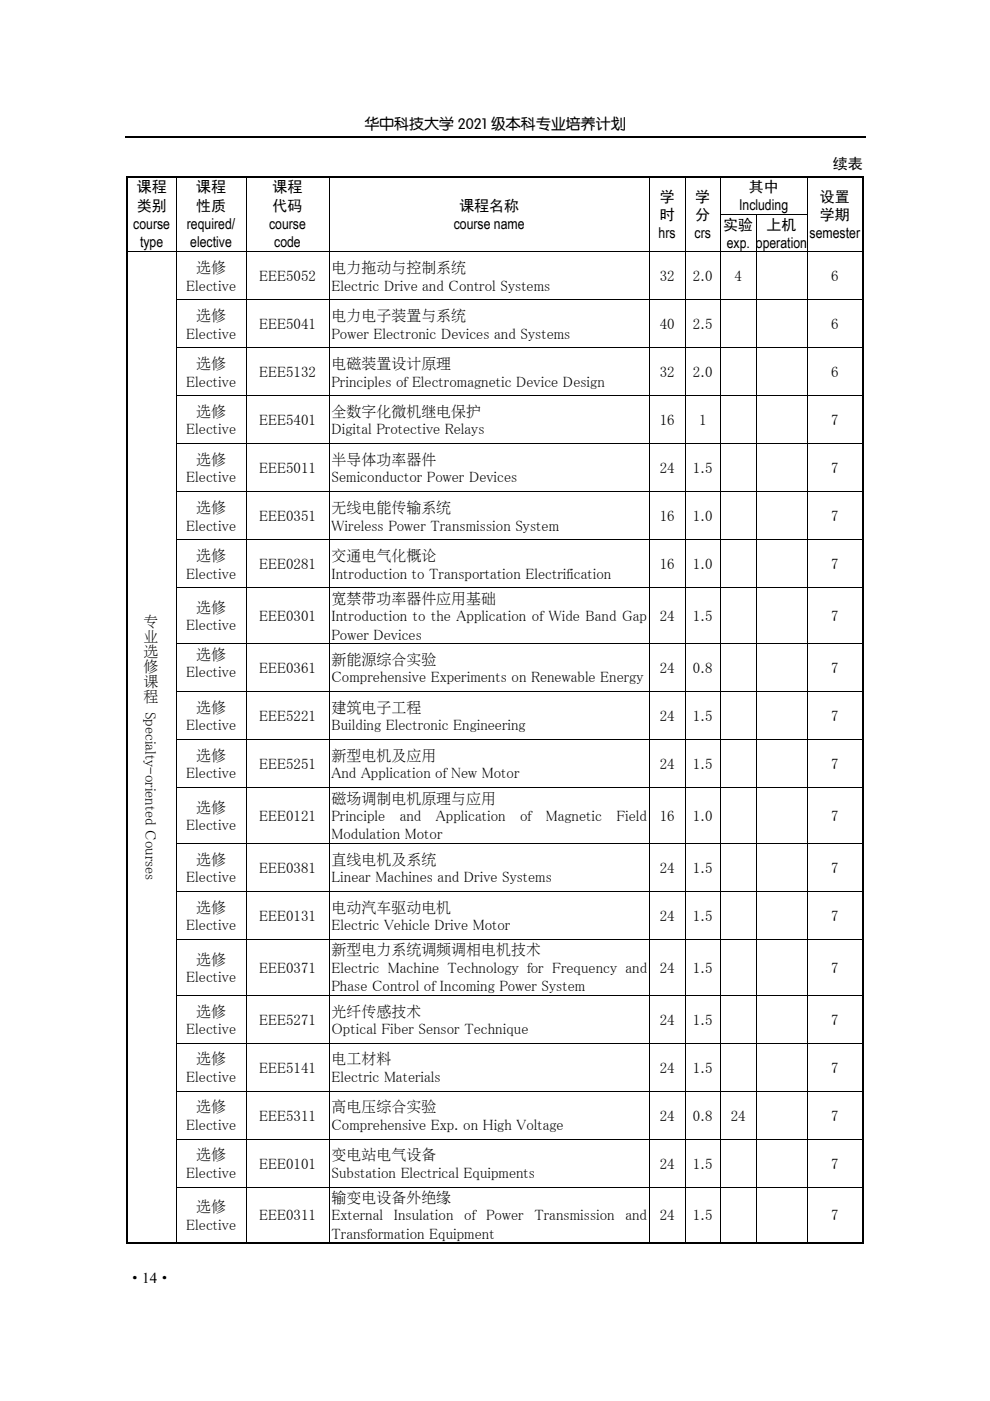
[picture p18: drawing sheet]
<svg xmlns="http://www.w3.org/2000/svg" width="210mm" height="297mm" viewBox="0 0 210 297" stroke-linecap="round" stroke-linejoin="round" font-family="sans-serif">
<defs><g id="words">
<g font-size="3.2">
<text x="77.3" y="27.3">华中科技大学 2021 级本科专业培养计划</text>
<text x="176.7" y="35.8">续表</text>
<text x="29" y="40.8">课程</text>
<text x="41.6" y="40.8">课程</text>
<text x="57.8" y="40.8">课程</text>
<text x="158.8" y="40.7">其中</text>
<text x="29" y="44.7">类别</text>
<text x="41.6" y="44.7">性质</text>
<text x="57.8" y="44.7">代码</text>
<text x="97.4" y="44.7">课程名称</text>
<text x="139.9" y="42.7">学</text>
<text x="139.9" y="46.6">时</text>
<text x="147.5" y="42.7">学</text>
<text x="147.5" y="46.6">分</text>
<text x="156.8" y="44.6">Including</text>
<text x="173.9" y="42.7">设置</text>
<text x="173.9" y="46.6">学期</text>
<text x="28.3" y="48.6">course</text>
<text x="29.7" y="52.5">type</text>
<text x="39.6" y="48.6">required/</text>
<text x="40.4" y="52.5">elective</text>
<text x="57.1" y="48.6">course</text>
<text x="58.2" y="52.5">code</text>
<text x="96.2" y="48.6">course name</text>
<text x="139.7" y="50.5">hrs</text>
<text x="147.3" y="50.5">crs</text>
<text x="153.4" y="48.7">实验</text>
<text x="154.1" y="52.5">exp.</text>
<text x="160.3" y="52.5">operation</text>
<text x="162.6" y="48.7">上机</text>
<text x="171.7" y="50.5">semester</text>
<text x="41.6" y="57.7">选修</text>
<text x="55" y="59.6">EEE5052</text>
<text x="70.3" y="57.7">电力拖动与控制系统</text>
<text x="139.9" y="59.6">32</text>
<text x="147" y="59.6">2.0</text>
<text x="155.8" y="59.6">4</text>
<text x="176.3" y="59.6">6</text>
<text x="39.5" y="61.6">Elective</text>
<text x="70.3" y="61.6">Electric Drive and Control Systems</text>
<text x="39.5" y="71.8">Elective</text>
<text x="41.6" y="67.9">选修</text>
<text x="55" y="69.8">EEE5041</text>
<text x="70.3" y="67.9">电力电子装置与系统</text>
<text x="70.3" y="71.8">Power Electronic Devices and Systems</text>
<text x="139.9" y="69.8">40</text>
<text x="147" y="69.8">2.5</text>
<text x="176.3" y="69.8">6</text>
<text x="39.5" y="82">Elective</text>
<text x="41.6" y="78.1">选修</text>
<text x="55" y="80">EEE5132</text>
<text x="70.3" y="78.1">电磁装置设计原理</text>
<text x="70.3" y="82">Principles of Electromagnetic Device Design</text>
<text x="139.9" y="80">32</text>
<text x="147" y="80">2.0</text>
<text x="176.3" y="80">6</text>
<text x="41.6" y="88.2">选修</text>
<text x="70.3" y="88.2">全数字化微机继电保护</text>
<text x="39.5" y="92.1">Elective</text>
<text x="55" y="90.2">EEE5401</text>
<text x="70.3" y="92.1">Digital Protective Relays</text>
<text x="139.9" y="90.2">16</text>
<text x="148.3" y="90.2">1</text>
<text x="176.3" y="90.2">7</text>
<text x="41.6" y="98.4">选修</text>
<text x="55" y="100.4">EEE5011</text>
<text x="70.3" y="98.4">半导体功率器件</text>
<text x="139.9" y="100.4">24</text>
<text x="147" y="100.4">1.5</text>
<text x="176.3" y="100.4">7</text>
<text x="39.5" y="102.3">Elective</text>
<text x="70.3" y="102.3">Semiconductor Power Devices</text>
<text x="39.5" y="112.5">Elective</text>
<text x="41.6" y="108.6">选修</text>
<text x="55" y="110.5">EEE0351</text>
<text x="70.3" y="108.6">无线电能传输系统</text>
<text x="70.3" y="112.5">Wireless Power Transmission System</text>
<text x="139.9" y="110.5">16</text>
<text x="147" y="110.5">1.0</text>
<text x="176.3" y="110.5">7</text>
<text x="41.6" y="118.8">选修</text>
<text x="70.3" y="118.8">交通电气化概论</text>
<text x="39.5" y="122.7">Elective</text>
<text x="55" y="120.7">EEE0281</text>
<text x="70.3" y="122.7">Introduction to Transportation Electrification</text>
<text x="139.9" y="120.7">16</text>
<text x="147" y="120.7">1.0</text>
<text x="176.3" y="120.7">7</text>
<text x="41.6" y="129.8">选修</text>
<text x="55" y="131.7">EEE0301</text>
<text x="70.3" y="127.8">宽禁带功率器件应用基础</text>
<text x="70.3" y="131.7">Introduction to the Application of Wide Band Gap</text>
<text x="139.9" y="131.7">24</text>
<text x="147" y="131.7">1.5</text>
<text x="176.3" y="131.7">7</text>
<text x="30.4" y="132.8">专</text>
<text x="30.4" y="135.9">业</text>
<text x="39.5" y="133.7">Elective</text>
<text x="70.3" y="135.6">Power Devices</text>
<text x="30.4" y="139.1">选</text>
<text x="30.4" y="142.3">修</text>
<text x="39.5" y="143.5">Elective</text>
<text x="41.6" y="139.7">选修</text>
<text x="55" y="142.7">EEE0361</text>
<text x="70.3" y="140.8">新能源综合实验</text>
<text x="139.9" y="142.7">24</text>
<text x="147" y="142.7">0.8</text>
<text x="176.3" y="142.7">7</text>
<text x="30.4" y="145.5">课</text>
<text x="30.4" y="148.6">程</text>
<text x="70.3" y="144.7">Comprehensive Experiments on Renewable Energy</text>
<text x="30.9" y="150.9" transform="rotate(90 30.9 150.9)">Specialty-oriented Courses</text>
<text x="39.5" y="154.8">Elective</text>
<text x="41.6" y="151">选修</text>
<text x="55" y="152.9">EEE5221</text>
<text x="70.3" y="151">建筑电子工程</text>
<text x="70.3" y="154.8">Building Electronic Engineering</text>
<text x="139.9" y="152.9">24</text>
<text x="147" y="152.9">1.5</text>
<text x="176.3" y="152.9">7</text>
<text x="41.6" y="161.1">选修</text>
<text x="70.3" y="161.1">新型电机及应用</text>
<text x="39.5" y="165">Elective</text>
<text x="55" y="163.1">EEE5251</text>
<text x="70.3" y="165">And Application of New Motor</text>
<text x="139.9" y="163.1">24</text>
<text x="147" y="163.1">1.5</text>
<text x="176.3" y="163.1">7</text>
<text x="41.6" y="172.1">选修</text>
<text x="70.3" y="170.2">磁场调制电机原理与应用</text>
<text x="39.5" y="176">Elective</text>
<text x="55" y="174.1">EEE0121</text>
<text x="70.3" y="174.1">Principle</text>
<text x="70.3" y="177.9">Modulation Motor</text>
<text x="84.8" y="174.1">and</text>
<text x="92.5" y="174.1">Application</text>
<text x="110.3" y="174.1">of</text>
<text x="115.8" y="174.1">Magnetic</text>
<text x="130.7" y="174.1">Field</text>
<text x="139.9" y="174.1">16</text>
<text x="147" y="174.1">1.0</text>
<text x="176.3" y="174.1">7</text>
<text x="41.6" y="183.1">选修</text>
<text x="55" y="185.1">EEE0381</text>
<text x="70.3" y="183.1">直线电机及系统</text>
<text x="139.9" y="185.1">24</text>
<text x="147" y="185.1">1.5</text>
<text x="176.3" y="185.1">7</text>
<text x="39.5" y="187">Elective</text>
<text x="70.3" y="187">Linear Machines and Drive Systems</text>
<text x="39.5" y="197.2">Elective</text>
<text x="41.6" y="193.3">选修</text>
<text x="55" y="195.2">EEE0131</text>
<text x="70.3" y="193.3">电动汽车驱动电机</text>
<text x="70.3" y="197.2">Electric Vehicle Drive Motor</text>
<text x="139.9" y="195.2">24</text>
<text x="147" y="195.2">1.5</text>
<text x="176.3" y="195.2">7</text>
<text x="70.3" y="202.4">新型电力系统调频调相电机技术</text>
<text x="39.5" y="208.2">Elective</text>
<text x="41.6" y="204.3">选修</text>
<text x="55" y="206.2">EEE0371</text>
<text x="70.3" y="206.2">Electric Machine Technology for Frequency and</text>
<text x="139.9" y="206.2">24</text>
<text x="147" y="206.2">1.5</text>
<text x="176.3" y="206.2">7</text>
<text x="41.6" y="215.3">选修</text>
<text x="70.3" y="210.1">Phase Control of Incoming Power System</text>
<text x="70.3" y="215.3">光纤传感技术</text>
<text x="39.5" y="219.2">Elective</text>
<text x="55" y="217.2">EEE5271</text>
<text x="70.3" y="219.2">Optical Fiber Sensor Technique</text>
<text x="139.9" y="217.2">24</text>
<text x="147" y="217.2">1.5</text>
<text x="176.3" y="217.2">7</text>
<text x="41.6" y="225.5">选修</text>
<text x="55" y="227.4">EEE5141</text>
<text x="70.3" y="225.5">电工材料</text>
<text x="139.9" y="227.4">24</text>
<text x="147" y="227.4">1.5</text>
<text x="176.3" y="227.4">7</text>
<text x="39.5" y="229.4">Elective</text>
<text x="70.3" y="229.4">Electric Materials</text>
<text x="39.5" y="239.5">Elective</text>
<text x="41.6" y="235.6">选修</text>
<text x="55" y="237.6">EEE5311</text>
<text x="70.3" y="235.6">高电压综合实验</text>
<text x="70.3" y="239.5">Comprehensive Exp. on High Voltage</text>
<text x="139.9" y="237.6">24</text>
<text x="147" y="237.6">0.8</text>
<text x="155" y="237.6">24</text>
<text x="176.3" y="237.6">7</text>
<text x="41.6" y="245.8">选修</text>
<text x="70.3" y="245.8">变电站电气设备</text>
<text x="39.5" y="249.7">Elective</text>
<text x="55" y="247.8">EEE0101</text>
<text x="70.3" y="249.7">Substation Electrical Equipments</text>
<text x="139.9" y="247.8">24</text>
<text x="147" y="247.8">1.5</text>
<text x="176.3" y="247.8">7</text>
<text x="41.6" y="256.8">选修</text>
<text x="70.3" y="254.9">输变电设备外绝缘</text>
<text x="39.5" y="260.7">Elective</text>
<text x="55" y="258.8">EEE0311</text>
<text x="70.3" y="258.8">External</text>
<text x="70.3" y="262.7">Transformation Equipment</text>
<text x="83.5" y="258.8">Insulation</text>
<text x="98.5" y="258.8">of Power</text>
<text x="113.3" y="258.8">Transmission</text>
<text x="132.6" y="258.8">and</text>
<text x="139.9" y="258.8">24</text>
<text x="147" y="258.8">1.5</text>
<text x="176.3" y="258.8">7</text>
<text x="27" y="272.1">·14·</text>
</g>
</g></defs>
<path d="M26.5 29.1h157" fill="none" stroke="#000" stroke-width=".25"/>
<g fill="#000">
<path d="M26.8 37.3h.4v.3h-.4zM37.3 37.6h.2zM52.1 37.6h.2zM69.7 37.6h.2zM137.7 37.6h.1zM145.2 37.6h.2zM152.8 37.6h.1zM171.1 37.6h.2zM182.8 37.3h.4v.3h-.4zM26.8 45.4h.4v.1h-.4zM37.3 45.4h.2v.1h-.2zM52.1 45.4h.2v.1h-.2z"/>
<path d="M69.7 45.4h.2v.1h-.2zM137.7 45.4h.1v.1h-.1zM145.2 45.4h.2v.1h-.2zM182.8 45.4h.4v.1h-.4zM26.8 63.5h.4v.1h-.4zM26.8 73.7h.4v.1h-.4zM26.8 83.8h.4v.2h-.4zM26.8 94h.4v.2h-.4zM26.8 104.2h.4v.2h-.4zM26.8 114.4h.4v.1h-.4zM26.8 124.5h.4v.2h-.4zM26.8 136.4h.4v.1h-.4z"/>
<path d="M26.8 146.5h.4v.2h-.4zM26.8 156.7h.4v.2h-.4zM26.8 166.9h.4v.2h-.4zM26.8 178.7h.4v.2h-.4zM26.8 188.9h.4v.2h-.4zM26.8 199.1h.4v.1h-.4zM26.8 210.9h.4v.2h-.4zM26.8 221.1h.4v.1h-.4zM26.8 231.2h.4v.2h-.4zM26.8 241.4h.4v.2h-.4zM26.8 251.6h.4v.2h-.4zM182.8 263.4h.4v.4h-.4z"/>
</g>
<g fill="none" stroke="#000" stroke-width=".34">
<path d="M26.8 37.4h156M27 37.6v7.8M183 37.6v7.8M27 45.5v7.8M27 53.5v10M183 45.5v7.8M183 53.5v10M27 63.6v10.1M27 73.8v10M183 63.6v10.1M183 73.8v10M27 84v10"/>
<path d="M27 94.2v10M183 84v10M183 94.2v10M27 104.4v10M27 114.5v10M183 104.4v10M183 114.5v10M27 124.7v11.7M27 136.5v10M183 124.7v11.7M183 136.5v10M27 146.7v10"/>
<path d="M27 156.9v10M183 146.7v10M183 156.9v10M27 167.1v11.6M27 178.9v10M183 167.1v11.6M183 178.9v10M27 189.1v10M27 199.2v11.7M183 189.1v10M183 199.2v11.7M27 211.1v10"/>
<path d="M183 211.1v10M27 221.2v10M27 231.4v10M183 221.2v10M183 231.4v10M27 241.6v10M27 251.8v12M183 241.6v10M183 251.8v12M26.8 263.6h156"/>
</g>
<g fill="none" stroke="#000" stroke-width=".21">
<path d="M37.4 37.6v7.8M52.2 37.6v7.8M69.8 37.6v7.8M137.8 37.6v7.8M145.3 37.6v7.8M152.8 37.6v7.8M171.2 37.6v7.8M26.8 53.4h156.4M37.4 45.5v7.8M37.4 53.5v10M52.2 45.5v7.8M52.2 53.5v10"/>
<path d="M69.8 45.5v7.8M69.8 53.5v10M137.8 45.5v7.8M137.8 53.5v10M145.3 45.5v7.8M145.3 53.5v10M152.8 45.4h18.5M152.8 45.5v7.8M152.8 53.5v10M160.4 45.5v7.8M160.4 53.5v10M171.2 45.5v7.8"/>
<path d="M171.2 53.5v10M37.3 63.6h145.9M37.3 73.7h145.9M37.4 63.6v10.1M37.4 73.8v10M52.2 63.6v10.1M52.2 73.8v10M69.8 63.6v10.1M69.8 73.8v10M137.8 63.6v10.1M137.8 73.8v10M145.3 63.6v10.1"/>
<path d="M145.3 73.8v10M152.8 63.6v10.1M152.8 73.8v10M160.4 63.6v10.1M160.4 73.8v10M171.2 63.6v10.1M171.2 73.8v10M37.3 83.9h145.9M37.3 94.1h145.9M37.4 84v10M37.4 94.2v10M52.2 84v10"/>
<path d="M52.2 94.2v10M69.8 84v10M69.8 94.2v10M137.8 84v10M137.8 94.2v10M145.3 84v10M145.3 94.2v10M152.8 84v10M152.8 94.2v10M160.4 84v10M160.4 94.2v10M171.2 84v10"/>
<path d="M171.2 94.2v10M37.3 104.3h145.9M37.3 114.4h145.9M37.4 104.4v10M37.4 114.5v10M52.2 104.4v10M52.2 114.5v10M69.8 104.4v10M69.8 114.5v10M137.8 104.4v10M137.8 114.5v10M145.3 104.4v10"/>
<path d="M145.3 114.5v10M152.8 104.4v10M152.8 114.5v10M160.4 104.4v10M160.4 114.5v10M171.2 104.4v10M171.2 114.5v10M37.3 124.6h145.9M37.3 136.5h145.9M37.4 124.7v11.7M37.4 136.5v10M52.2 124.7v11.7"/>
<path d="M52.2 136.5v10M69.8 124.7v11.7M69.8 136.5v10M137.8 124.7v11.7M137.8 136.5v10M145.3 124.7v11.7M145.3 136.5v10M152.8 124.7v11.7M152.8 136.5v10M160.4 124.7v11.7M160.4 136.5v10M171.2 124.7v11.7"/>
<path d="M171.2 136.5v10M37.3 146.6h145.9M37.3 156.8h145.9M37.4 146.7v10M37.4 156.9v10M52.2 146.7v10M52.2 156.9v10M69.8 146.7v10M69.8 156.9v10M137.8 146.7v10M137.8 156.9v10M145.3 146.7v10"/>
<path d="M145.3 156.9v10M152.8 146.7v10M152.8 156.9v10M160.4 146.7v10M160.4 156.9v10M171.2 146.7v10M171.2 156.9v10M37.3 167h145.9M37.3 178.8h145.9M37.4 167.1v11.6M37.4 178.9v10M52.2 167.1v11.6"/>
<path d="M52.2 178.9v10M69.8 167.1v11.6M69.8 178.9v10M137.8 167.1v11.6M137.8 178.9v10M145.3 167.1v11.6M145.3 178.9v10M152.8 167.1v11.6M152.8 178.9v10M160.4 167.1v11.6M160.4 178.9v10M171.2 167.1v11.6"/>
<path d="M171.2 178.9v10M37.3 189h145.9M37.3 199.2h145.9M37.4 189.1v10M37.4 199.2v11.7M52.2 189.1v10M52.2 199.2v11.7M69.8 189.1v10M69.8 199.2v11.7M137.8 189.1v10M137.8 199.2v11.7M145.3 189.1v10"/>
<path d="M145.3 199.2v11.7M152.8 189.1v10M152.8 199.2v11.7M160.4 189.1v10M160.4 199.2v11.7M171.2 189.1v10M171.2 199.2v11.7M37.3 211h145.9M37.4 211.1v10M52.2 211.1v10M69.8 211.1v10M137.8 211.1v10"/>
<path d="M145.3 211.1v10M152.8 211.1v10M160.4 211.1v10M171.2 211.1v10M37.3 221.1h145.9M37.3 231.3h145.9M37.4 221.2v10M37.4 231.4v10M52.2 221.2v10M52.2 231.4v10M69.8 221.2v10M69.8 231.4v10"/>
<path d="M137.8 221.2v10M137.8 231.4v10M145.3 221.2v10M145.3 231.4v10M152.8 221.2v10M152.8 231.4v10M160.4 221.2v10M160.4 231.4v10M171.2 221.2v10M171.2 231.4v10M37.3 241.5h145.9M37.3 251.7h145.9"/>
<path d="M37.4 241.6v10M37.4 251.8v11.6M52.2 241.6v10M52.2 251.8v11.6M69.8 241.6v10M69.8 251.8v11.6M137.8 241.6v10M137.8 251.8v11.6M145.3 241.6v10M145.3 251.8v11.6M152.8 241.6v10M152.8 251.8v11.6"/>
<path d="M160.4 241.6v10M160.4 251.8v11.6M171.2 241.6v10M171.2 251.8v11.6"/>
</g>
<use href="#words"/>
</svg>
